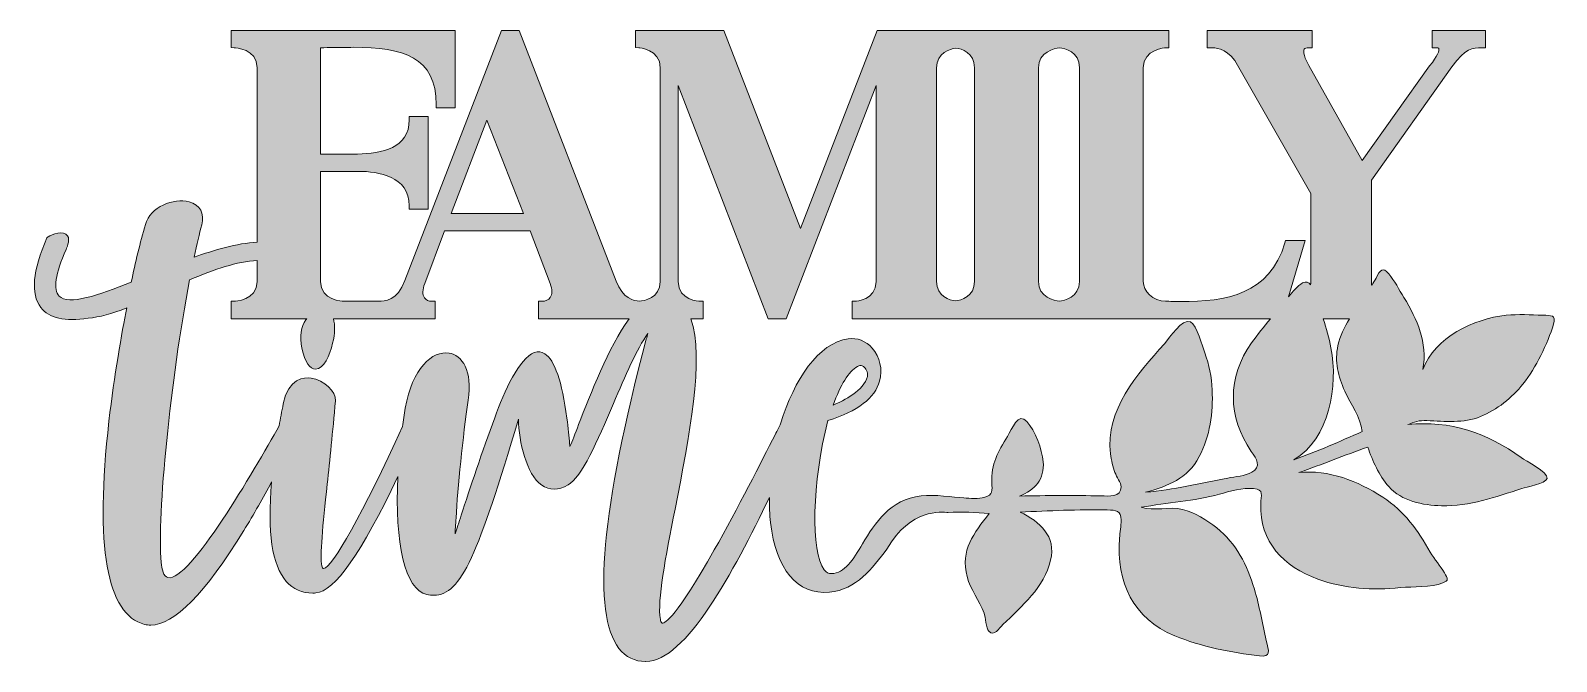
# Model space of a CAD drawing. Header units: inches. Extents: x 2.07 to 10.06, y -7.72 to -4.42.
import ezdxf

# ---------------------------------------------------------------- set-up
doc = ezdxf.new("R2010")
doc.units = ezdxf.units.IN
doc.header["$MEASUREMENT"] = 0
doc.layers.add('Layer 1', color=7, linetype='Continuous')

msp = doc.modelspace()

# ---------------------------------------------------------------- hatches: boundary and pattern name
at = {"layer": 'Layer 1'}
h = msp.add_hatch(color=7, dxfattribs=at)
h.dxf.hatch_style = 2
edge = h.paths.add_edge_path()
edge.add_spline(control_points=[(9.3785, -6.4636), (9.4727, -6.4683), (9.5694, -6.4785), (9.6592, -6.4424), (9.7437, -6.4084), (9.8246, -6.3437), (9.881, -6.2727), (9.9488, -6.1874), (10.0091, -6.0623), (10.0412, -5.9587), (10.0561, -5.9103), (10.0273, -5.9137), (9.9844, -5.9123), (9.9213, -5.9102), (9.8559, -5.9059), (9.793, -5.9126), (9.621, -5.9311), (9.4213, -6.027), (9.3576, -6.1965), (9.3819, -6.0531), (9.3295, -5.9376), (9.2577, -5.8187), (9.2332, -5.7781), (9.2092, -5.7322), (9.1789, -5.6955), (9.1467, -5.6567), (9.1351, -5.6736), (9.1124, -5.7174), (9.1055, -5.7307), (9.0979, -5.7437), (9.09, -5.7566), (9.0889, -5.7502), (9.0881, -5.7434), (9.0881, -5.7358), (9.0881, -5.7358), (9.0881, -5.2059), (9.0881, -5.2059), (9.0881, -5.2059), (9.509, -4.6127), (9.509, -4.6127), (9.5811, -4.5119), (9.6155, -4.5119), (9.6676, -4.5119), (9.6676, -4.5119), (9.6847, -4.5119), (9.6847, -4.5119), (9.6847, -4.5119), (9.6847, -4.4218), (9.6847, -4.4218), (9.6847, -4.4218), (9.4061, -4.4218), (9.4061, -4.4218), (9.4061, -4.4218), (9.4061, -4.5119), (9.4061, -4.5119), (9.4061, -4.5119), (9.4232, -4.5119), (9.4232, -4.5119), (9.4338, -4.5119), (9.4396, -4.5142), (9.4406, -4.5164), (9.4444, -4.5243), (9.4349, -4.5549), (9.3925, -4.6074), (9.3925, -4.6074), (9.0392, -5.1022), (9.0392, -5.1022), (9.0392, -5.1022), (8.7602, -4.6052), (8.7602, -4.6052), (8.7277, -4.5437), (8.7339, -4.5243), (8.7366, -4.5198), (8.7398, -4.5146), (8.7483, -4.5119), (8.7619, -4.5119), (8.7619, -4.5119), (8.779, -4.5119), (8.779, -4.5119), (8.779, -4.5119), (8.779, -4.4218), (8.779, -4.4218), (8.779, -4.4218), (8.2297, -4.4218), (8.2297, -4.4218), (8.2297, -4.4218), (8.2297, -4.5119), (8.2297, -4.5119), (8.2297, -4.5119), (8.2467, -4.5119), (8.2467, -4.5119), (8.2679, -4.5119), (8.3239, -4.5119), (8.3738, -4.5789), (8.3738, -4.5789), (8.7712, -5.2755), (8.7712, -5.2755), (8.7712, -5.2755), (8.7712, -5.7358), (8.7712, -5.7358), (8.7712, -5.7419), (8.7707, -5.7476), (8.7699, -5.753), (8.7601, -5.7392), (8.7471, -5.7327), (8.7284, -5.7431), (8.7026, -5.7575), (8.6778, -5.7871), (8.6551, -5.8164), (8.6551, -5.8164), (8.7416, -5.5216), (8.7416, -5.5216), (8.7416, -5.5216), (8.6388, -5.5216), (8.6388, -5.5216), (8.6388, -5.5216), (8.6353, -5.534), (8.6353, -5.534), (8.5573, -5.804), (8.3276, -5.8412), (8.091, -5.8412), (8.078, -5.8412), (8.0253, -5.8391), (8.0119, -5.8391), (7.9449, -5.8391), (7.8948, -5.7846), (7.8948, -5.7358), (7.8948, -5.7358), (7.8948, -4.6173), (7.8948, -4.6173), (7.8948, -4.5196), (8.0111, -4.512), (8.0119, -4.5119), (8.0119, -4.5119), (8.029, -4.5119), (8.029, -4.5119), (8.029, -4.5119), (8.029, -4.4218), (8.029, -4.4218), (8.029, -4.4218), (6.5027, -4.4218), (6.5027, -4.4218), (6.5027, -4.4218), (6.1022, -5.4581), (6.1022, -5.4581), (6.1022, -5.4581), (5.7018, -4.4218), (5.7018, -4.4218), (5.7018, -4.4218), (5.2394, -4.4218), (5.2394, -4.4218), (5.2394, -4.4218), (5.2394, -4.4949), (5.2394, -4.4949), (5.2394, -4.4949), (5.2397, -4.5112), (5.2397, -4.5112), (5.2397, -4.5112), (5.256, -4.5119), (5.256, -4.5119), (5.2572, -4.512), (5.3687, -4.5196), (5.3687, -4.6173), (5.3687, -4.6173), (5.3687, -5.7358), (5.3687, -5.7358), (5.3687, -5.8237), (5.2804, -5.8369), (5.2605, -5.8388), (5.2265, -5.837), (5.1736, -5.8244), (5.1381, -5.7338), (5.1381, -5.7338), (4.6308, -4.4218), (4.6308, -4.4218), (4.6308, -4.4218), (4.5378, -4.4218), (4.5378, -4.4218), (4.5378, -4.4218), (4.0327, -5.7301), (4.0327, -5.7301), (3.9937, -5.8391), (3.924, -5.8391), (3.8978, -5.8391), (3.8978, -5.8391), (3.7109, -5.8391), (3.7109, -5.8391), (3.7097, -5.8391), (3.5914, -5.8363), (3.5914, -5.7358), (3.5914, -5.7358), (3.5914, -5.1594), (3.5914, -5.1594), (3.5914, -5.1594), (3.7924, -5.1594), (3.7924, -5.1594), (3.8907, -5.1594), (4.0557, -5.1828), (4.0557, -5.3395), (4.0557, -5.3395), (4.0557, -5.3565), (4.0557, -5.3565), (4.0557, -5.3565), (4.1545, -5.3565), (4.1545, -5.3565), (4.1545, -5.3565), (4.1545, -4.8721), (4.1545, -4.8721), (4.1545, -4.8721), (4.0557, -4.8721), (4.0557, -4.8721), (4.0557, -4.8721), (4.0557, -4.8892), (4.0557, -4.8892), (4.0557, -5.0397), (3.9108, -5.0645), (3.7852, -5.0692), (3.7852, -5.0692), (3.5914, -5.0692), (3.5914, -5.0692), (3.5914, -5.0692), (3.5914, -4.5119), (3.5914, -4.5119), (3.6141, -4.5118), (3.6377, -4.5114), (3.662, -4.511), (3.6948, -4.5104), (3.7289, -4.5099), (3.7637, -4.5099), (4.0238, -4.5099), (4.197, -4.561), (4.197, -4.8103), (4.197, -4.8103), (4.197, -4.8274), (4.197, -4.8274), (4.197, -4.8274), (4.2959, -4.8274), (4.2959, -4.8274), (4.2959, -4.8274), (4.2959, -4.4218), (4.2959, -4.4218), (4.2959, -4.4218), (3.1236, -4.4218), (3.1236, -4.4218), (3.1236, -4.4218), (3.1236, -4.5114), (3.1236, -4.5114), (3.1236, -4.5114), (3.1402, -4.5119), (3.1402, -4.5119), (3.1451, -4.5121), (3.2602, -4.5167), (3.2602, -4.6173), (3.2602, -4.6173), (3.2602, -5.5294), (3.2602, -5.5294), (3.153, -5.5361), (3.0345, -5.5714), (2.9299, -5.6083), (2.9445, -5.5401), (2.9579, -5.4847), (2.971, -5.439), (2.9863, -5.3792), (2.9613, -5.3344), (2.9042, -5.319), (2.8221, -5.2969), (2.7019, -5.3449), (2.6758, -5.4376), (2.6482, -5.5323), (2.6227, -5.6366), (2.6019, -5.7395), (2.4308, -5.807), (2.2738, -5.8626), (2.2246, -5.8117), (2.1926, -5.7786), (2.2048, -5.6964), (2.2608, -5.5675), (2.2674, -5.5524), (2.2874, -5.5067), (2.26, -5.4879), (2.2304, -5.4678), (2.1671, -5.5001), (2.1628, -5.5044), (2.1619, -5.5053), (2.1612, -5.5063), (2.1608, -5.5074), (2.0856, -5.6789), (2.0748, -5.8014), (2.1286, -5.8715), (2.1718, -5.9277), (2.2553, -5.9467), (2.3761, -5.9281), (2.436, -5.9218), (2.499, -5.9051), (2.5785, -5.8743), (2.5521, -6.0026), (2.5131, -6.2271), (2.485, -6.4664), (2.4103, -7.1227), (2.4731, -7.4807), (2.6715, -7.5303), (2.6817, -7.533), (2.6923, -7.5343), (2.7033, -7.5343), (2.8248, -7.5343), (2.9882, -7.3683), (3.1898, -7.0399), (3.2429, -6.9534), (3.2923, -6.8657), (3.336, -6.7842), (3.3125, -7.0488), (3.338, -7.2208), (3.4127, -7.3059), (3.4481, -7.3463), (3.4949, -7.3667), (3.5522, -7.3667), (3.5572, -7.3667), (3.5623, -7.3665), (3.5675, -7.3662), (3.6646, -7.3581), (3.8057, -7.1579), (3.9963, -6.7566), (3.9791, -7.1041), (4.0341, -7.3509), (4.1472, -7.3735), (4.1602, -7.3764), (4.1727, -7.3779), (4.1848, -7.3779), (4.3293, -7.3779), (4.4156, -7.1601), (4.627, -6.4558), (4.6296, -6.5771), (4.6677, -6.7436), (4.7484, -6.8014), (4.7889, -6.8303), (4.8353, -6.8302), (4.8862, -6.8009), (4.9585, -6.7596), (5.0388, -6.5724), (5.1238, -6.3741), (5.1846, -6.2323), (5.2472, -6.0864), (5.3032, -6.0087), (5.301, -6.0174), (5.2984, -6.0271), (5.2956, -6.0374), (5.0594, -6.9278), (5.0114, -7.4724), (5.1527, -7.6562), (5.1878, -7.7017), (5.2347, -7.7248), (5.2922, -7.7248), (5.2927, -7.7248), (5.2933, -7.7248), (5.2939, -7.7248), (5.501, -7.7248), (5.7536, -7.2532), (5.9392, -6.8664), (5.9388, -6.911), (5.9408, -6.9548), (5.9455, -6.9969), (5.973, -7.243), (6.0852, -7.3763), (6.2531, -7.3625), (6.3942, -7.3492), (6.479, -7.2362), (6.5537, -7.1365), (6.6806, -6.9167), (6.8391, -6.9454), (6.875, -6.9444), (6.944, -6.9427), (7.0205, -6.9428), (7.0893, -6.9498), (7.01, -7.0525), (6.9364, -7.1421), (6.9734, -7.2801), (6.9921, -7.3497), (7.0362, -7.4052), (7.0621, -7.4712), (7.0701, -7.4916), (7.0727, -7.5503), (7.0878, -7.5667), (7.1141, -7.595), (7.1405, -7.5512), (7.1606, -7.5318), (7.26, -7.4357), (7.3768, -7.3358), (7.4101, -7.195), (7.4401, -7.0684), (7.3544, -6.994), (7.2504, -6.9423), (7.4019, -6.9367), (7.555, -6.9278), (7.7066, -6.9316), (7.7549, -6.9328), (7.7772, -6.9337), (7.7789, -6.9848), (7.7799, -7.016), (7.7728, -7.0484), (7.7704, -7.0795), (7.7529, -7.3086), (7.8406, -7.5005), (8.0604, -7.5907), (8.196, -7.6463), (8.3571, -7.6787), (8.5023, -7.6957), (8.5659, -7.7031), (8.5506, -7.6697), (8.5383, -7.6148), (8.5182, -7.525), (8.5022, -7.4337), (8.476, -7.3454), (8.4388, -7.2199), (8.3829, -7.108), (8.2789, -7.025), (8.2275, -6.984), (8.1649, -6.9444), (8.1003, -6.9283), (8.0295, -6.9107), (7.953, -6.9402), (7.8837, -6.9174), (8.0194, -6.8938), (8.1609, -6.8856), (8.2938, -6.8486), (8.3447, -6.8345), (8.4181, -6.8145), (8.4722, -6.8194), (8.5281, -6.8245), (8.511, -6.8548), (8.5095, -6.8999), (8.5026, -7.0983), (8.6286, -7.2284), (8.808, -7.2935), (8.9485, -7.3444), (9.0929, -7.3536), (9.2399, -7.3382), (9.306, -7.3313), (9.3999, -7.3377), (9.4618, -7.3132), (9.4951, -7.3001), (9.4881, -7.2922), (9.47, -7.2613), (9.4479, -7.2238), (9.4179, -7.1911), (9.3962, -7.1532), (9.3289, -7.0358), (9.2631, -6.9397), (9.1472, -6.8645), (9.0166, -6.7799), (8.8657, -6.7192), (8.7085, -6.7359), (8.8296, -6.6936), (8.9483, -6.6448), (9.0693, -6.6024), (9.0938, -6.6753), (9.1274, -6.7504), (9.1786, -6.8085), (9.2467, -6.8859), (9.356, -6.9068), (9.455, -6.9097), (9.6021, -6.914), (9.7373, -6.8634), (9.8752, -6.8191), (9.8948, -6.8129), (10.0027, -6.7942), (10.007, -6.7663), (10.0118, -6.7343), (9.8941, -6.6732), (9.8721, -6.6573), (9.6959, -6.5292), (9.4993, -6.4601), (9.2787, -6.485), (9.309, -6.471), (9.3399, -6.4617), (9.3785, -6.4636)], knot_values=[0, 0, 0, 0, 1, 1, 1, 2, 2, 2, 3, 3, 3, 4, 4, 4, 5, 5, 5, 6, 6, 6, 7, 7, 7, 8, 8, 8, 9, 9, 9, 10, 10, 10, 11, 11, 11, 12, 12, 12, 13, 13, 13, 14, 14, 14, 15, 15, 15, 16, 16, 16, 17, 17, 17, 18, 18, 18, 19, 19, 19, 20, 20, 20, 21, 21, 21, 22, 22, 22, 23, 23, 23, 24, 24, 24, 25, 25, 25, 26, 26, 26, 27, 27, 27, 28, 28, 28, 29, 29, 29, 30, 30, 30, 31, 31, 31, 32, 32, 32, 33, 33, 33, 34, 34, 34, 35, 35, 35, 36, 36, 36, 37, 37, 37, 38, 38, 38, 39, 39, 39, 40, 40, 40, 41, 41, 41, 42, 42, 42, 43, 43, 43, 44, 44, 44, 45, 45, 45, 46, 46, 46, 47, 47, 47, 48, 48, 48, 49, 49, 49, 50, 50, 50, 51, 51, 51, 52, 52, 52, 53, 53, 53, 54, 54, 54, 55, 55, 55, 56, 56, 56, 57, 57, 57, 58, 58, 58, 59, 59, 59, 60, 60, 60, 61, 61, 61, 62, 62, 62, 63, 63, 63, 64, 64, 64, 65, 65, 65, 66, 66, 66, 67, 67, 67, 68, 68, 68, 69, 69, 69, 70, 70, 70, 71, 71, 71, 72, 72, 72, 73, 73, 73, 74, 74, 74, 75, 75, 75, 76, 76, 76, 77, 77, 77, 78, 78, 78, 79, 79, 79, 80, 80, 80, 81, 81, 81, 82, 82, 82, 83, 83, 83, 84, 84, 84, 85, 85, 85, 86, 86, 86, 87, 87, 87, 88, 88, 88, 89, 89, 89, 90, 90, 90, 91, 91, 91, 92, 92, 92, 93, 93, 93, 94, 94, 94, 95, 95, 95, 96, 96, 96, 97, 97, 97, 98, 98, 98, 99, 99, 99, 100, 100, 100, 101, 101, 101, 102, 102, 102, 103, 103, 103, 104, 104, 104, 105, 105, 105, 106, 106, 106, 107, 107, 107, 108, 108, 108, 109, 109, 109, 110, 110, 110, 111, 111, 111, 112, 112, 112, 113, 113, 113, 114, 114, 114, 115, 115, 115, 116, 116, 116, 117, 117, 117, 118, 118, 118, 119, 119, 119, 120, 120, 120, 121, 121, 121, 122, 122, 122, 123, 123, 123, 124, 124, 124, 125, 125, 125, 126, 126, 126, 127, 127, 127, 128, 128, 128, 129, 129, 129, 130, 130, 130, 131, 131, 131, 132, 132, 132, 133, 133, 133, 134, 134, 134, 135, 135, 135, 136, 136, 136, 137, 137, 137, 138, 138, 138, 139, 139, 139, 140, 140, 140, 141, 141, 141, 142, 142, 142, 143, 143, 143, 144, 144, 144, 145, 145, 145, 146, 146, 146, 147, 147, 147, 148, 148, 148, 149, 149, 149, 150, 150, 150, 151, 151, 151, 152, 152, 152, 153, 153, 153, 154, 154, 154, 155, 155, 155, 156, 156, 156, 157, 157, 157, 158, 158, 158, 158], degree=3, periodic=1)
edge = h.paths.add_edge_path()
edge.add_spline(control_points=[(7.3461, -4.6173), (7.3461, -4.5331), (7.4324, -4.5158), (7.4567, -4.5127), (7.4829, -4.5156), (7.5611, -4.5317), (7.5611, -4.6173), (7.5611, -4.6173), (7.5611, -5.7358), (7.5611, -5.7358), (7.5611, -5.8195), (7.4811, -5.8355), (7.4563, -5.8384), (7.4311, -5.8354), (7.3461, -5.8189), (7.3461, -5.7358), (7.3461, -5.7358), (7.3461, -4.6173), (7.3461, -4.6173)], knot_values=[0, 0, 0, 0, 1, 1, 1, 2, 2, 2, 3, 3, 3, 4, 4, 4, 5, 5, 5, 6, 6, 6, 6], degree=3, periodic=1)
edge = h.paths.add_edge_path()
edge.add_spline(control_points=[(6.8142, -4.6173), (6.8142, -4.5378), (6.8845, -4.5182), (6.9138, -4.5134), (6.9442, -4.5181), (7.0125, -4.5373), (7.0125, -4.6173), (7.0125, -4.6173), (7.0125, -5.7358), (7.0125, -5.7358), (7.0125, -5.8144), (6.9418, -5.8333), (6.9126, -5.8377), (6.8827, -5.8334), (6.8142, -5.8148), (6.8142, -5.7358), (6.8142, -5.7358), (6.8142, -4.6173), (6.8142, -4.6173)], knot_values=[0, 0, 0, 0, 1, 1, 1, 2, 2, 2, 3, 3, 3, 4, 4, 4, 5, 5, 5, 6, 6, 6, 6], degree=3, periodic=1)
h.paths.add_polyline_path([(4.4612, -4.8908), (4.6539, -5.3805), (4.2748, -5.3805)])
edge = h.paths.add_edge_path()
edge.add_spline(control_points=[(4.9415, -6.485), (4.9239, -6.5306), (4.907, -6.5744), (4.8958, -6.5994), (4.8954, -6.595), (4.895, -6.5903), (4.8946, -6.5854), (4.8915, -6.5499), (4.8874, -6.5014), (4.8799, -6.4513), (4.8548, -6.2595), (4.816, -6.1459), (4.7646, -6.1136), (4.7476, -6.103), (4.7293, -6.1008), (4.7099, -6.1073), (4.6309, -6.1369), (4.5535, -6.3096), (4.5025, -6.4492), (4.438, -6.6218), (4.3716, -6.8243), (4.3277, -6.9583), (4.3152, -6.9965), (4.3037, -7.0317), (4.2954, -7.0561), (4.2957, -7.0387), (4.2972, -7.0122), (4.301, -6.9722), (4.308, -6.8201), (4.3365, -6.5441), (4.3644, -6.3569), (4.3881, -6.2015), (4.331, -6.121), (4.2639, -6.1102), (4.177, -6.0962), (4.0704, -6.1907), (4.0351, -6.3987), (4.0298, -6.4314), (4.025, -6.4636), (4.0208, -6.4954), (3.8148, -6.9445), (3.6517, -7.2383), (3.6071, -7.2383), (3.6068, -7.2383), (3.6064, -7.2383), (3.6061, -7.2382), (3.6033, -7.2379), (3.6004, -7.2324), (3.5985, -7.2235), (3.5869, -7.1744), (3.6035, -7.016), (3.6266, -6.7968), (3.64, -6.6695), (3.6552, -6.5253), (3.6697, -6.3601), (3.6744, -6.3114), (3.61, -6.2516), (3.5422, -6.2418), (3.5073, -6.2366), (3.4233, -6.2396), (3.3965, -6.376), (3.3888, -6.4159), (3.3818, -6.4544), (3.3754, -6.4917), (3.2443, -6.7226), (2.9063, -7.3105), (2.7934, -7.2855), (2.7694, -7.2802), (2.7611, -7.2395), (2.7583, -7.2062), (2.7364, -6.9541), (2.807, -6.2505), (2.9067, -5.7274), (3.0384, -5.6708), (3.1548, -5.6313), (3.2602, -5.6254), (3.2602, -5.6254), (3.2602, -5.7358), (3.2602, -5.7358), (3.2602, -5.8362), (3.1419, -5.8391), (3.1407, -5.8391), (3.1407, -5.8391), (3.1236, -5.8391), (3.1236, -5.8391), (3.1236, -5.8391), (3.1236, -5.9314), (3.1236, -5.9314), (3.1236, -5.9314), (3.5203, -5.9314), (3.5203, -5.9314), (3.5187, -5.9333), (3.517, -5.9351), (3.5156, -5.9371), (3.4899, -5.9719), (3.4824, -6.0215), (3.4936, -6.0845), (3.4936, -6.0847), (3.4936, -6.0849), (3.4937, -6.0851), (3.5117, -6.1588), (3.5353, -6.1947), (3.5656, -6.1947), (3.5656, -6.1947), (3.5657, -6.1947), (3.5658, -6.1947), (3.608, -6.1944), (3.64, -6.1214), (3.6545, -6.0591), (3.6678, -6.0081), (3.669, -5.9623), (3.6587, -5.9314), (3.6587, -5.9314), (4.1905, -5.9314), (4.1905, -5.9314), (4.1905, -5.9314), (4.1905, -5.8391), (4.1905, -5.8391), (4.1905, -5.8391), (4.1734, -5.8391), (4.1734, -5.8391), (4.1567, -5.8391), (4.1432, -5.8328), (4.1354, -5.8214), (4.1239, -5.8047), (4.1243, -5.778), (4.1367, -5.746), (4.1367, -5.746), (4.2403, -5.4707), (4.2403, -5.4707), (4.2403, -5.4707), (4.6887, -5.4707), (4.6887, -5.4707), (4.6887, -5.4707), (4.7923, -5.7458), (4.7923, -5.7458), (4.804, -5.7779), (4.8042, -5.8035), (4.7927, -5.8198), (4.784, -5.8323), (4.7683, -5.8391), (4.7484, -5.8391), (4.7484, -5.8391), (4.7314, -5.8391), (4.7314, -5.8391), (4.7314, -5.8391), (4.7314, -5.9314), (4.7314, -5.9314), (4.7314, -5.9314), (5.2055, -5.9314), (5.2055, -5.9314), (5.0986, -6.0785), (5.0023, -6.3276), (4.9415, -6.485)], knot_values=[0, 0, 0, 0, 1, 1, 1, 2, 2, 2, 3, 3, 3, 4, 4, 4, 5, 5, 5, 6, 6, 6, 7, 7, 7, 8, 8, 8, 9, 9, 9, 10, 10, 10, 11, 11, 11, 12, 12, 12, 13, 13, 13, 14, 14, 14, 15, 15, 15, 16, 16, 16, 17, 17, 17, 18, 18, 18, 19, 19, 19, 20, 20, 20, 21, 21, 21, 22, 22, 22, 23, 23, 23, 24, 24, 24, 25, 25, 25, 26, 26, 26, 27, 27, 27, 28, 28, 28, 29, 29, 29, 30, 30, 30, 31, 31, 31, 32, 32, 32, 33, 33, 33, 34, 34, 34, 35, 35, 35, 36, 36, 36, 37, 37, 37, 38, 38, 38, 39, 39, 39, 40, 40, 40, 41, 41, 41, 42, 42, 42, 43, 43, 43, 44, 44, 44, 45, 45, 45, 46, 46, 46, 47, 47, 47, 48, 48, 48, 49, 49, 49, 50, 50, 50, 51, 51, 51, 51], degree=3, periodic=1)
edge = h.paths.add_edge_path()
edge.add_spline(control_points=[(8.4612, -6.0567), (8.3339, -6.2368), (8.3352, -6.4456), (8.4599, -6.6252), (8.488, -6.6657), (8.5138, -6.7045), (8.4624, -6.7342), (8.4264, -6.755), (8.3765, -6.757), (8.3365, -6.7648), (8.1936, -6.7925), (8.0525, -6.8249), (7.9072, -6.8391), (8.0281, -6.8038), (8.1235, -6.7702), (8.1876, -6.6525), (8.2446, -6.5479), (8.2597, -6.4206), (8.2555, -6.303), (8.2531, -6.2362), (8.2389, -6.171), (8.2165, -6.1082), (8.2048, -6.0756), (8.1746, -5.9634), (8.1413, -5.9476), (8.0982, -5.9271), (8.0339, -6.0302), (8.0055, -6.0618), (7.8627, -6.2206), (7.6953, -6.4078), (7.7237, -6.6379), (7.7278, -6.6711), (7.7352, -6.7049), (7.747, -6.7362), (7.7553, -6.7582), (7.779, -6.7876), (7.7792, -6.8111), (7.7796, -6.8651), (7.7135, -6.8587), (7.6738, -6.8579), (7.5319, -6.8549), (7.3901, -6.8556), (7.2482, -6.8589), (7.3284, -6.8275), (7.3797, -6.7708), (7.3713, -6.6789), (7.3653, -6.6142), (7.33, -6.5171), (7.2858, -6.4683), (7.2402, -6.4179), (7.2093, -6.5068), (7.1845, -6.5465), (7.135, -6.6259), (7.0974, -6.6933), (7.1027, -6.7882), (7.1052, -6.8313), (7.1092, -6.8514), (7.0659, -6.8652), (7.0328, -6.8758), (6.99, -6.87), (6.9555, -6.8686), (6.8997, -6.8663), (6.8057, -6.8486), (6.7331, -6.8575), (6.5682, -6.8777), (6.4928, -6.9992), (6.4266, -7.109), (6.3768, -7.1917), (6.3338, -7.263), (6.2631, -7.2646), (6.2489, -7.2651), (6.2371, -7.2585), (6.2261, -7.2447), (6.1539, -7.1541), (6.1632, -6.783), (6.2453, -6.464), (6.4017, -6.4147), (6.4927, -6.3451), (6.5156, -6.2572), (6.5323, -6.1966), (6.5176, -6.1304), (6.4771, -6.0844), (6.4441, -6.0468), (6.3983, -6.0291), (6.3517, -6.0358), (6.1955, -6.0579), (6.0684, -6.2483), (5.9983, -6.4809), (5.9907, -6.4957), (5.981, -6.5147), (5.9689, -6.5385), (5.9004, -6.6735), (5.7727, -6.9249), (5.6512, -7.1402), (5.4519, -7.4936), (5.3946, -7.526), (5.379, -7.5239), (5.3728, -7.5229), (5.37, -7.5099), (5.3691, -7.5042), (5.3519, -7.4044), (5.3954, -7.183), (5.4459, -6.9266), (5.5197, -6.5515), (5.6021, -6.1324), (5.5279, -5.9314), (5.5279, -5.9314), (5.5922, -5.9314), (5.5922, -5.9314), (5.5922, -5.9314), (5.5922, -5.8391), (5.5922, -5.8391), (5.5922, -5.8391), (5.5751, -5.8391), (5.5751, -5.8391), (5.574, -5.8391), (5.4628, -5.8362), (5.4628, -5.7358), (5.4628, -5.7358), (5.4628, -4.7093), (5.4628, -4.7093), (5.4628, -4.7093), (5.9324, -5.9314), (5.9324, -5.9314), (5.9324, -5.9314), (6.0277, -5.9314), (6.0277, -5.9314), (6.0277, -5.9314), (6.4973, -4.7093), (6.4973, -4.7093), (6.4973, -4.7093), (6.4973, -5.7358), (6.4973, -5.7358), (6.4973, -5.8344), (6.3906, -5.8391), (6.3898, -5.8391), (6.3898, -5.8391), (6.3727, -5.8391), (6.3727, -5.8391), (6.3727, -5.8391), (6.3727, -5.9314), (6.3727, -5.9314), (6.3727, -5.9314), (8.5596, -5.9314), (8.5596, -5.9314), (8.5252, -5.9719), (8.4918, -6.0133), (8.4612, -6.0567)], knot_values=[0, 0, 0, 0, 1, 1, 1, 2, 2, 2, 3, 3, 3, 4, 4, 4, 5, 5, 5, 6, 6, 6, 7, 7, 7, 8, 8, 8, 9, 9, 9, 10, 10, 10, 11, 11, 11, 12, 12, 12, 13, 13, 13, 14, 14, 14, 15, 15, 15, 16, 16, 16, 17, 17, 17, 18, 18, 18, 19, 19, 19, 20, 20, 20, 21, 21, 21, 22, 22, 22, 23, 23, 23, 24, 24, 24, 25, 25, 25, 26, 26, 26, 27, 27, 27, 28, 28, 28, 29, 29, 29, 30, 30, 30, 31, 31, 31, 32, 32, 32, 33, 33, 33, 34, 34, 34, 35, 35, 35, 36, 36, 36, 37, 37, 37, 38, 38, 38, 39, 39, 39, 40, 40, 40, 41, 41, 41, 42, 42, 42, 43, 43, 43, 44, 44, 44, 45, 45, 45, 46, 46, 46, 47, 47, 47, 48, 48, 48, 49, 49, 49, 49], degree=3, periodic=1)
edge = h.paths.add_edge_path()
edge.add_spline(control_points=[(6.2724, -6.383), (6.3118, -6.2745), (6.3534, -6.2082), (6.3995, -6.1805), (6.4051, -6.1768), (6.4105, -6.1755), (6.4152, -6.1755), (6.4219, -6.1755), (6.4275, -6.1782), (6.431, -6.1804), (6.4442, -6.1888), (6.4557, -6.2088), (6.4519, -6.2337), (6.4349, -6.3051), (6.3272, -6.3596), (6.2724, -6.383)], knot_values=[0, 0, 0, 0, 1, 1, 1, 2, 2, 2, 3, 3, 3, 4, 4, 4, 5, 5, 5, 5], degree=3, periodic=1)
edge = h.paths.add_edge_path()
edge.add_spline(control_points=[(8.6826, -6.6685), (8.869, -6.5598), (8.9152, -6.2802), (8.8766, -6.0825), (8.8667, -6.0315), (8.8525, -5.981), (8.8361, -5.9314), (8.8361, -5.9314), (8.973, -5.9314), (8.973, -5.9314), (8.9463, -5.9751), (8.924, -6.0208), (8.9129, -6.0709), (8.8948, -6.1529), (8.915, -6.2342), (8.9486, -6.3094), (8.9805, -6.3806), (9.0309, -6.4415), (9.0402, -6.5211), (8.9221, -6.5728), (8.8046, -6.6262), (8.6826, -6.6685)], knot_values=[0, 0, 0, 0, 1, 1, 1, 2, 2, 2, 3, 3, 3, 4, 4, 4, 5, 5, 5, 6, 6, 6, 7, 7, 7, 7], degree=3, periodic=1)

# ---------------------------------------------------------------- linework, layer by layer
at = {"layer": 'Layer 1', "lineweight": 0}
msp.add_lwpolyline([(4.4612, -4.8908), (4.6539, -5.3805), (4.2748, -5.3805), (4.4612, -4.8908)], dxfattribs=at)
for points, knots in [([(9.3785, -6.4636), (9.4727, -6.4683), (9.5694, -6.4785), (9.6592, -6.4424), (9.7437, -6.4084), (9.8246, -6.3437), (9.881, -6.2727), (9.9488, -6.1874), (10.0091, -6.0623), (10.0412, -5.9587), (10.0561, -5.9103), (10.0273, -5.9137), (9.9844, -5.9123), (9.9213, -5.9102), (9.8559, -5.9059), (9.793, -5.9126), (9.621, -5.9311), (9.4213, -6.027), (9.3576, -6.1965), (9.3819, -6.0531), (9.3295, -5.9376), (9.2577, -5.8187), (9.2332, -5.7781), (9.2092, -5.7322), (9.1789, -5.6955), (9.1467, -5.6567), (9.1351, -5.6736), (9.1124, -5.7174), (9.1055, -5.7307), (9.0979, -5.7437), (9.09, -5.7566), (9.0889, -5.7502), (9.0881, -5.7434), (9.0881, -5.7358), (9.0881, -5.7358), (9.0881, -5.2059), (9.0881, -5.2059), (9.0881, -5.2059), (9.509, -4.6127), (9.509, -4.6127), (9.5811, -4.5119), (9.6155, -4.5119), (9.6676, -4.5119), (9.6676, -4.5119), (9.6847, -4.5119), (9.6847, -4.5119), (9.6847, -4.5119), (9.6847, -4.4218), (9.6847, -4.4218), (9.6847, -4.4218), (9.4061, -4.4218), (9.4061, -4.4218), (9.4061, -4.4218), (9.4061, -4.5119), (9.4061, -4.5119), (9.4061, -4.5119), (9.4232, -4.5119), (9.4232, -4.5119), (9.4338, -4.5119), (9.4396, -4.5142), (9.4406, -4.5164), (9.4444, -4.5243), (9.4349, -4.5549), (9.3925, -4.6074), (9.3925, -4.6074), (9.0392, -5.1022), (9.0392, -5.1022), (9.0392, -5.1022), (8.7602, -4.6052), (8.7602, -4.6052), (8.7277, -4.5437), (8.7339, -4.5243), (8.7366, -4.5198), (8.7398, -4.5146), (8.7483, -4.5119), (8.7619, -4.5119), (8.7619, -4.5119), (8.779, -4.5119), (8.779, -4.5119), (8.779, -4.5119), (8.779, -4.4218), (8.779, -4.4218), (8.779, -4.4218), (8.2297, -4.4218), (8.2297, -4.4218), (8.2297, -4.4218), (8.2297, -4.5119), (8.2297, -4.5119), (8.2297, -4.5119), (8.2467, -4.5119), (8.2467, -4.5119), (8.2679, -4.5119), (8.3239, -4.5119), (8.3738, -4.5789), (8.3738, -4.5789), (8.7712, -5.2755), (8.7712, -5.2755), (8.7712, -5.2755), (8.7712, -5.7358), (8.7712, -5.7358), (8.7712, -5.7419), (8.7707, -5.7476), (8.7699, -5.753), (8.7601, -5.7392), (8.7471, -5.7327), (8.7284, -5.7431), (8.7026, -5.7575), (8.6778, -5.7871), (8.6551, -5.8164), (8.6551, -5.8164), (8.7416, -5.5216), (8.7416, -5.5216), (8.7416, -5.5216), (8.6388, -5.5216), (8.6388, -5.5216), (8.6388, -5.5216), (8.6353, -5.534), (8.6353, -5.534), (8.5573, -5.804), (8.3276, -5.8412), (8.091, -5.8412), (8.078, -5.8412), (8.0253, -5.8391), (8.0119, -5.8391), (7.9449, -5.8391), (7.8948, -5.7846), (7.8948, -5.7358), (7.8948, -5.7358), (7.8948, -4.6173), (7.8948, -4.6173), (7.8948, -4.5196), (8.0111, -4.512), (8.0119, -4.5119), (8.0119, -4.5119), (8.029, -4.5119), (8.029, -4.5119), (8.029, -4.5119), (8.029, -4.4218), (8.029, -4.4218), (8.029, -4.4218), (6.5027, -4.4218), (6.5027, -4.4218), (6.5027, -4.4218), (6.1022, -5.4581), (6.1022, -5.4581), (6.1022, -5.4581), (5.7018, -4.4218), (5.7018, -4.4218), (5.7018, -4.4218), (5.2394, -4.4218), (5.2394, -4.4218), (5.2394, -4.4218), (5.2394, -4.4949), (5.2394, -4.4949), (5.2394, -4.4949), (5.2397, -4.5112), (5.2397, -4.5112), (5.2397, -4.5112), (5.256, -4.5119), (5.256, -4.5119), (5.2572, -4.512), (5.3687, -4.5196), (5.3687, -4.6173), (5.3687, -4.6173), (5.3687, -5.7358), (5.3687, -5.7358), (5.3687, -5.8237), (5.2804, -5.8369), (5.2605, -5.8388), (5.2265, -5.837), (5.1736, -5.8244), (5.1381, -5.7338), (5.1381, -5.7338), (4.6308, -4.4218), (4.6308, -4.4218), (4.6308, -4.4218), (4.5378, -4.4218), (4.5378, -4.4218), (4.5378, -4.4218), (4.0327, -5.7301), (4.0327, -5.7301), (3.9937, -5.8391), (3.924, -5.8391), (3.8978, -5.8391), (3.8978, -5.8391), (3.7109, -5.8391), (3.7109, -5.8391), (3.7097, -5.8391), (3.5914, -5.8363), (3.5914, -5.7358), (3.5914, -5.7358), (3.5914, -5.1594), (3.5914, -5.1594), (3.5914, -5.1594), (3.7924, -5.1594), (3.7924, -5.1594), (3.8907, -5.1594), (4.0557, -5.1828), (4.0557, -5.3395), (4.0557, -5.3395), (4.0557, -5.3565), (4.0557, -5.3565), (4.0557, -5.3565), (4.1545, -5.3565), (4.1545, -5.3565), (4.1545, -5.3565), (4.1545, -4.8721), (4.1545, -4.8721), (4.1545, -4.8721), (4.0557, -4.8721), (4.0557, -4.8721), (4.0557, -4.8721), (4.0557, -4.8892), (4.0557, -4.8892), (4.0557, -5.0397), (3.9108, -5.0645), (3.7852, -5.0692), (3.7852, -5.0692), (3.5914, -5.0692), (3.5914, -5.0692), (3.5914, -5.0692), (3.5914, -4.5119), (3.5914, -4.5119), (3.6141, -4.5118), (3.6377, -4.5114), (3.662, -4.511), (3.6948, -4.5104), (3.7289, -4.5099), (3.7637, -4.5099), (4.0238, -4.5099), (4.197, -4.561), (4.197, -4.8103), (4.197, -4.8103), (4.197, -4.8274), (4.197, -4.8274), (4.197, -4.8274), (4.2959, -4.8274), (4.2959, -4.8274), (4.2959, -4.8274), (4.2959, -4.4218), (4.2959, -4.4218), (4.2959, -4.4218), (3.1236, -4.4218), (3.1236, -4.4218), (3.1236, -4.4218), (3.1236, -4.5114), (3.1236, -4.5114), (3.1236, -4.5114), (3.1402, -4.5119), (3.1402, -4.5119), (3.1451, -4.5121), (3.2602, -4.5167), (3.2602, -4.6173), (3.2602, -4.6173), (3.2602, -5.5294), (3.2602, -5.5294), (3.153, -5.5361), (3.0345, -5.5714), (2.9299, -5.6083), (2.9445, -5.5401), (2.9579, -5.4847), (2.971, -5.439), (2.9863, -5.3792), (2.9613, -5.3344), (2.9042, -5.319), (2.8221, -5.2969), (2.7019, -5.3449), (2.6758, -5.4376), (2.6482, -5.5323), (2.6227, -5.6366), (2.6019, -5.7395), (2.4308, -5.807), (2.2738, -5.8626), (2.2246, -5.8117), (2.1926, -5.7786), (2.2048, -5.6964), (2.2608, -5.5675), (2.2674, -5.5524), (2.2874, -5.5067), (2.26, -5.4879), (2.2304, -5.4678), (2.1671, -5.5001), (2.1628, -5.5044), (2.1619, -5.5053), (2.1612, -5.5063), (2.1608, -5.5074), (2.0856, -5.6789), (2.0748, -5.8014), (2.1286, -5.8715), (2.1718, -5.9277), (2.2553, -5.9467), (2.3761, -5.9281), (2.436, -5.9218), (2.499, -5.9051), (2.5785, -5.8743), (2.5521, -6.0026), (2.5131, -6.2271), (2.485, -6.4664), (2.4103, -7.1227), (2.4731, -7.4807), (2.6715, -7.5303), (2.6817, -7.533), (2.6923, -7.5343), (2.7033, -7.5343), (2.8248, -7.5343), (2.9882, -7.3683), (3.1898, -7.0399), (3.2429, -6.9534), (3.2923, -6.8657), (3.336, -6.7842), (3.3125, -7.0488), (3.338, -7.2208), (3.4127, -7.3059), (3.4481, -7.3463), (3.4949, -7.3667), (3.5522, -7.3667), (3.5572, -7.3667), (3.5623, -7.3665), (3.5675, -7.3662), (3.6646, -7.3581), (3.8057, -7.1579), (3.9963, -6.7566), (3.9791, -7.1041), (4.0341, -7.3509), (4.1472, -7.3735), (4.1602, -7.3764), (4.1727, -7.3779), (4.1848, -7.3779), (4.3293, -7.3779), (4.4156, -7.1601), (4.627, -6.4558), (4.6296, -6.5771), (4.6677, -6.7436), (4.7484, -6.8014), (4.7889, -6.8303), (4.8353, -6.8302), (4.8862, -6.8009), (4.9585, -6.7596), (5.0388, -6.5724), (5.1238, -6.3741), (5.1846, -6.2323), (5.2472, -6.0864), (5.3032, -6.0087), (5.301, -6.0174), (5.2984, -6.0271), (5.2956, -6.0374), (5.0594, -6.9278), (5.0114, -7.4724), (5.1527, -7.6562), (5.1878, -7.7017), (5.2347, -7.7248), (5.2922, -7.7248), (5.2927, -7.7248), (5.2933, -7.7248), (5.2939, -7.7248), (5.501, -7.7248), (5.7536, -7.2532), (5.9392, -6.8664), (5.9388, -6.911), (5.9408, -6.9548), (5.9455, -6.9969), (5.973, -7.243), (6.0852, -7.3763), (6.2531, -7.3625), (6.3942, -7.3492), (6.479, -7.2362), (6.5537, -7.1365), (6.6806, -6.9167), (6.8391, -6.9454), (6.875, -6.9444), (6.944, -6.9427), (7.0205, -6.9428), (7.0893, -6.9498), (7.01, -7.0525), (6.9364, -7.1421), (6.9734, -7.2801), (6.9921, -7.3497), (7.0362, -7.4052), (7.0621, -7.4712), (7.0701, -7.4916), (7.0727, -7.5503), (7.0878, -7.5667), (7.1141, -7.595), (7.1405, -7.5512), (7.1606, -7.5318), (7.26, -7.4357), (7.3768, -7.3358), (7.4101, -7.195), (7.4401, -7.0684), (7.3544, -6.994), (7.2504, -6.9423), (7.4019, -6.9367), (7.555, -6.9278), (7.7066, -6.9316), (7.7549, -6.9328), (7.7772, -6.9337), (7.7789, -6.9848), (7.7799, -7.016), (7.7728, -7.0484), (7.7704, -7.0795), (7.7529, -7.3086), (7.8406, -7.5005), (8.0604, -7.5907), (8.196, -7.6463), (8.3571, -7.6787), (8.5023, -7.6957), (8.5659, -7.7031), (8.5506, -7.6697), (8.5383, -7.6148), (8.5182, -7.525), (8.5022, -7.4337), (8.476, -7.3454), (8.4388, -7.2199), (8.3829, -7.108), (8.2789, -7.025), (8.2275, -6.984), (8.1649, -6.9444), (8.1003, -6.9283), (8.0295, -6.9107), (7.953, -6.9402), (7.8837, -6.9174), (8.0194, -6.8938), (8.1609, -6.8856), (8.2938, -6.8486), (8.3447, -6.8345), (8.4181, -6.8145), (8.4722, -6.8194), (8.5281, -6.8245), (8.511, -6.8548), (8.5095, -6.8999), (8.5026, -7.0983), (8.6286, -7.2284), (8.808, -7.2935), (8.9485, -7.3444), (9.0929, -7.3536), (9.2399, -7.3382), (9.306, -7.3313), (9.3999, -7.3377), (9.4618, -7.3132), (9.4951, -7.3001), (9.4881, -7.2922), (9.47, -7.2613), (9.4479, -7.2238), (9.4179, -7.1911), (9.3962, -7.1532), (9.3289, -7.0358), (9.2631, -6.9397), (9.1472, -6.8645), (9.0166, -6.7799), (8.8657, -6.7192), (8.7085, -6.7359), (8.8296, -6.6936), (8.9483, -6.6448), (9.0693, -6.6024), (9.0938, -6.6753), (9.1274, -6.7504), (9.1786, -6.8085), (9.2467, -6.8859), (9.356, -6.9068), (9.455, -6.9097), (9.6021, -6.914), (9.7373, -6.8634), (9.8752, -6.8191), (9.8948, -6.8129), (10.0027, -6.7942), (10.007, -6.7663), (10.0118, -6.7343), (9.8941, -6.6732), (9.8721, -6.6573), (9.6959, -6.5292), (9.4993, -6.4601), (9.2787, -6.485), (9.309, -6.471), (9.3399, -6.4617), (9.3785, -6.4636)], [0, 0, 0, 0, 1, 1, 1, 2, 2, 2, 3, 3, 3, 4, 4, 4, 5, 5, 5, 6, 6, 6, 7, 7, 7, 8, 8, 8, 9, 9, 9, 10, 10, 10, 11, 11, 11, 12, 12, 12, 13, 13, 13, 14, 14, 14, 15, 15, 15, 16, 16, 16, 17, 17, 17, 18, 18, 18, 19, 19, 19, 20, 20, 20, 21, 21, 21, 22, 22, 22, 23, 23, 23, 24, 24, 24, 25, 25, 25, 26, 26, 26, 27, 27, 27, 28, 28, 28, 29, 29, 29, 30, 30, 30, 31, 31, 31, 32, 32, 32, 33, 33, 33, 34, 34, 34, 35, 35, 35, 36, 36, 36, 37, 37, 37, 38, 38, 38, 39, 39, 39, 40, 40, 40, 41, 41, 41, 42, 42, 42, 43, 43, 43, 44, 44, 44, 45, 45, 45, 46, 46, 46, 47, 47, 47, 48, 48, 48, 49, 49, 49, 50, 50, 50, 51, 51, 51, 52, 52, 52, 53, 53, 53, 54, 54, 54, 55, 55, 55, 56, 56, 56, 57, 57, 57, 58, 58, 58, 59, 59, 59, 60, 60, 60, 61, 61, 61, 62, 62, 62, 63, 63, 63, 64, 64, 64, 65, 65, 65, 66, 66, 66, 67, 67, 67, 68, 68, 68, 69, 69, 69, 70, 70, 70, 71, 71, 71, 72, 72, 72, 73, 73, 73, 74, 74, 74, 75, 75, 75, 76, 76, 76, 77, 77, 77, 78, 78, 78, 79, 79, 79, 80, 80, 80, 81, 81, 81, 82, 82, 82, 83, 83, 83, 84, 84, 84, 85, 85, 85, 86, 86, 86, 87, 87, 87, 88, 88, 88, 89, 89, 89, 90, 90, 90, 91, 91, 91, 92, 92, 92, 93, 93, 93, 94, 94, 94, 95, 95, 95, 96, 96, 96, 97, 97, 97, 98, 98, 98, 99, 99, 99, 100, 100, 100, 101, 101, 101, 102, 102, 102, 103, 103, 103, 104, 104, 104, 105, 105, 105, 106, 106, 106, 107, 107, 107, 108, 108, 108, 109, 109, 109, 110, 110, 110, 111, 111, 111, 112, 112, 112, 113, 113, 113, 114, 114, 114, 115, 115, 115, 116, 116, 116, 117, 117, 117, 118, 118, 118, 119, 119, 119, 120, 120, 120, 121, 121, 121, 122, 122, 122, 123, 123, 123, 124, 124, 124, 125, 125, 125, 126, 126, 126, 127, 127, 127, 128, 128, 128, 129, 129, 129, 130, 130, 130, 131, 131, 131, 132, 132, 132, 133, 133, 133, 134, 134, 134, 135, 135, 135, 136, 136, 136, 137, 137, 137, 138, 138, 138, 139, 139, 139, 140, 140, 140, 141, 141, 141, 142, 142, 142, 143, 143, 143, 144, 144, 144, 145, 145, 145, 146, 146, 146, 147, 147, 147, 148, 148, 148, 149, 149, 149, 150, 150, 150, 151, 151, 151, 152, 152, 152, 153, 153, 153, 154, 154, 154, 155, 155, 155, 156, 156, 156, 157, 157, 157, 158, 158, 158, 158]), ([(6.8142, -4.6173), (6.8142, -4.5378), (6.8845, -4.5182), (6.9138, -4.5134), (6.9442, -4.5181), (7.0125, -4.5373), (7.0125, -4.6173), (7.0125, -4.6173), (7.0125, -5.7358), (7.0125, -5.7358), (7.0125, -5.8144), (6.9418, -5.8333), (6.9126, -5.8377), (6.8827, -5.8334), (6.8142, -5.8148), (6.8142, -5.7358), (6.8142, -5.7358), (6.8142, -4.6173), (6.8142, -4.6173)], [0, 0, 0, 0, 1, 1, 1, 2, 2, 2, 3, 3, 3, 4, 4, 4, 5, 5, 5, 6, 6, 6, 6]), ([(7.3461, -4.6173), (7.3461, -4.5331), (7.4324, -4.5158), (7.4567, -4.5127), (7.4829, -4.5156), (7.5611, -4.5317), (7.5611, -4.6173), (7.5611, -4.6173), (7.5611, -5.7358), (7.5611, -5.7358), (7.5611, -5.8195), (7.4811, -5.8355), (7.4563, -5.8384), (7.4311, -5.8354), (7.3461, -5.8189), (7.3461, -5.7358), (7.3461, -5.7358), (7.3461, -4.6173), (7.3461, -4.6173)], [0, 0, 0, 0, 1, 1, 1, 2, 2, 2, 3, 3, 3, 4, 4, 4, 5, 5, 5, 6, 6, 6, 6]), ([(8.4612, -6.0567), (8.3339, -6.2368), (8.3352, -6.4456), (8.4599, -6.6252), (8.488, -6.6657), (8.5138, -6.7045), (8.4624, -6.7342), (8.4264, -6.755), (8.3765, -6.757), (8.3365, -6.7648), (8.1936, -6.7925), (8.0525, -6.8249), (7.9072, -6.8391), (8.0281, -6.8038), (8.1235, -6.7702), (8.1876, -6.6525), (8.2446, -6.5479), (8.2597, -6.4206), (8.2555, -6.303), (8.2531, -6.2362), (8.2389, -6.171), (8.2165, -6.1082), (8.2048, -6.0756), (8.1746, -5.9634), (8.1413, -5.9476), (8.0982, -5.9271), (8.0339, -6.0302), (8.0055, -6.0618), (7.8627, -6.2206), (7.6953, -6.4078), (7.7237, -6.6379), (7.7278, -6.6711), (7.7352, -6.7049), (7.747, -6.7362), (7.7553, -6.7582), (7.779, -6.7876), (7.7792, -6.8111), (7.7796, -6.8651), (7.7135, -6.8587), (7.6738, -6.8579), (7.5319, -6.8549), (7.3901, -6.8556), (7.2482, -6.8589), (7.3284, -6.8275), (7.3797, -6.7708), (7.3713, -6.6789), (7.3653, -6.6142), (7.33, -6.5171), (7.2858, -6.4683), (7.2402, -6.4179), (7.2093, -6.5068), (7.1845, -6.5465), (7.135, -6.6259), (7.0974, -6.6933), (7.1027, -6.7882), (7.1052, -6.8313), (7.1092, -6.8514), (7.0659, -6.8652), (7.0328, -6.8758), (6.99, -6.87), (6.9555, -6.8686), (6.8997, -6.8663), (6.8057, -6.8486), (6.7331, -6.8575), (6.5682, -6.8777), (6.4928, -6.9992), (6.4266, -7.109), (6.3768, -7.1917), (6.3338, -7.263), (6.2631, -7.2646), (6.2489, -7.2651), (6.2371, -7.2585), (6.2261, -7.2447), (6.1539, -7.1541), (6.1632, -6.783), (6.2453, -6.464), (6.4017, -6.4147), (6.4927, -6.3451), (6.5156, -6.2572), (6.5323, -6.1966), (6.5176, -6.1304), (6.4771, -6.0844), (6.4441, -6.0468), (6.3983, -6.0291), (6.3517, -6.0358), (6.1955, -6.0579), (6.0684, -6.2483), (5.9983, -6.4809), (5.9907, -6.4957), (5.981, -6.5147), (5.9689, -6.5385), (5.9004, -6.6735), (5.7727, -6.9249), (5.6512, -7.1402), (5.4519, -7.4936), (5.3946, -7.526), (5.379, -7.5239), (5.3728, -7.5229), (5.37, -7.5099), (5.3691, -7.5042), (5.3519, -7.4044), (5.3954, -7.183), (5.4459, -6.9266), (5.5197, -6.5515), (5.6021, -6.1324), (5.5279, -5.9314), (5.5279, -5.9314), (5.5922, -5.9314), (5.5922, -5.9314), (5.5922, -5.9314), (5.5922, -5.8391), (5.5922, -5.8391), (5.5922, -5.8391), (5.5751, -5.8391), (5.5751, -5.8391), (5.574, -5.8391), (5.4628, -5.8362), (5.4628, -5.7358), (5.4628, -5.7358), (5.4628, -4.7093), (5.4628, -4.7093), (5.4628, -4.7093), (5.9324, -5.9314), (5.9324, -5.9314), (5.9324, -5.9314), (6.0277, -5.9314), (6.0277, -5.9314), (6.0277, -5.9314), (6.4973, -4.7093), (6.4973, -4.7093), (6.4973, -4.7093), (6.4973, -5.7358), (6.4973, -5.7358), (6.4973, -5.8344), (6.3906, -5.8391), (6.3898, -5.8391), (6.3898, -5.8391), (6.3727, -5.8391), (6.3727, -5.8391), (6.3727, -5.8391), (6.3727, -5.9314), (6.3727, -5.9314), (6.3727, -5.9314), (8.5596, -5.9314), (8.5596, -5.9314), (8.5252, -5.9719), (8.4918, -6.0133), (8.4612, -6.0567)], [0, 0, 0, 0, 1, 1, 1, 2, 2, 2, 3, 3, 3, 4, 4, 4, 5, 5, 5, 6, 6, 6, 7, 7, 7, 8, 8, 8, 9, 9, 9, 10, 10, 10, 11, 11, 11, 12, 12, 12, 13, 13, 13, 14, 14, 14, 15, 15, 15, 16, 16, 16, 17, 17, 17, 18, 18, 18, 19, 19, 19, 20, 20, 20, 21, 21, 21, 22, 22, 22, 23, 23, 23, 24, 24, 24, 25, 25, 25, 26, 26, 26, 27, 27, 27, 28, 28, 28, 29, 29, 29, 30, 30, 30, 31, 31, 31, 32, 32, 32, 33, 33, 33, 34, 34, 34, 35, 35, 35, 36, 36, 36, 37, 37, 37, 38, 38, 38, 39, 39, 39, 40, 40, 40, 41, 41, 41, 42, 42, 42, 43, 43, 43, 44, 44, 44, 45, 45, 45, 46, 46, 46, 47, 47, 47, 48, 48, 48, 49, 49, 49, 49]), ([(4.9415, -6.485), (4.9239, -6.5306), (4.907, -6.5744), (4.8958, -6.5994), (4.8954, -6.595), (4.895, -6.5903), (4.8946, -6.5854), (4.8915, -6.5499), (4.8874, -6.5014), (4.8799, -6.4513), (4.8548, -6.2595), (4.816, -6.1459), (4.7646, -6.1136), (4.7476, -6.103), (4.7293, -6.1008), (4.7099, -6.1073), (4.6309, -6.1369), (4.5535, -6.3096), (4.5025, -6.4492), (4.438, -6.6218), (4.3716, -6.8243), (4.3277, -6.9583), (4.3152, -6.9965), (4.3037, -7.0317), (4.2954, -7.0561), (4.2957, -7.0387), (4.2972, -7.0122), (4.301, -6.9722), (4.308, -6.8201), (4.3365, -6.5441), (4.3644, -6.3569), (4.3881, -6.2015), (4.331, -6.121), (4.2639, -6.1102), (4.177, -6.0962), (4.0704, -6.1907), (4.0351, -6.3987), (4.0298, -6.4314), (4.025, -6.4636), (4.0208, -6.4954), (3.8148, -6.9445), (3.6517, -7.2383), (3.6071, -7.2383), (3.6068, -7.2383), (3.6064, -7.2383), (3.6061, -7.2382), (3.6033, -7.2379), (3.6004, -7.2324), (3.5985, -7.2235), (3.5869, -7.1744), (3.6035, -7.016), (3.6266, -6.7968), (3.64, -6.6695), (3.6552, -6.5253), (3.6697, -6.3601), (3.6744, -6.3114), (3.61, -6.2516), (3.5422, -6.2418), (3.5073, -6.2366), (3.4233, -6.2396), (3.3965, -6.376), (3.3888, -6.4159), (3.3818, -6.4544), (3.3754, -6.4917), (3.2443, -6.7226), (2.9063, -7.3105), (2.7934, -7.2855), (2.7694, -7.2802), (2.7611, -7.2395), (2.7583, -7.2062), (2.7364, -6.9541), (2.807, -6.2505), (2.9067, -5.7274), (3.0384, -5.6708), (3.1548, -5.6313), (3.2602, -5.6254), (3.2602, -5.6254), (3.2602, -5.7358), (3.2602, -5.7358), (3.2602, -5.8362), (3.1419, -5.8391), (3.1407, -5.8391), (3.1407, -5.8391), (3.1236, -5.8391), (3.1236, -5.8391), (3.1236, -5.8391), (3.1236, -5.9314), (3.1236, -5.9314), (3.1236, -5.9314), (3.5203, -5.9314), (3.5203, -5.9314), (3.5187, -5.9333), (3.517, -5.9351), (3.5156, -5.9371), (3.4899, -5.9719), (3.4824, -6.0215), (3.4936, -6.0845), (3.4936, -6.0847), (3.4936, -6.0849), (3.4937, -6.0851), (3.5117, -6.1588), (3.5353, -6.1947), (3.5656, -6.1947), (3.5656, -6.1947), (3.5657, -6.1947), (3.5658, -6.1947), (3.608, -6.1944), (3.64, -6.1214), (3.6545, -6.0591), (3.6678, -6.0081), (3.669, -5.9623), (3.6587, -5.9314), (3.6587, -5.9314), (4.1905, -5.9314), (4.1905, -5.9314), (4.1905, -5.9314), (4.1905, -5.8391), (4.1905, -5.8391), (4.1905, -5.8391), (4.1734, -5.8391), (4.1734, -5.8391), (4.1567, -5.8391), (4.1432, -5.8328), (4.1354, -5.8214), (4.1239, -5.8047), (4.1243, -5.778), (4.1367, -5.746), (4.1367, -5.746), (4.2403, -5.4707), (4.2403, -5.4707), (4.2403, -5.4707), (4.6887, -5.4707), (4.6887, -5.4707), (4.6887, -5.4707), (4.7923, -5.7458), (4.7923, -5.7458), (4.804, -5.7779), (4.8042, -5.8035), (4.7927, -5.8198), (4.784, -5.8323), (4.7683, -5.8391), (4.7484, -5.8391), (4.7484, -5.8391), (4.7314, -5.8391), (4.7314, -5.8391), (4.7314, -5.8391), (4.7314, -5.9314), (4.7314, -5.9314), (4.7314, -5.9314), (5.2055, -5.9314), (5.2055, -5.9314), (5.0986, -6.0785), (5.0023, -6.3276), (4.9415, -6.485)], [0, 0, 0, 0, 1, 1, 1, 2, 2, 2, 3, 3, 3, 4, 4, 4, 5, 5, 5, 6, 6, 6, 7, 7, 7, 8, 8, 8, 9, 9, 9, 10, 10, 10, 11, 11, 11, 12, 12, 12, 13, 13, 13, 14, 14, 14, 15, 15, 15, 16, 16, 16, 17, 17, 17, 18, 18, 18, 19, 19, 19, 20, 20, 20, 21, 21, 21, 22, 22, 22, 23, 23, 23, 24, 24, 24, 25, 25, 25, 26, 26, 26, 27, 27, 27, 28, 28, 28, 29, 29, 29, 30, 30, 30, 31, 31, 31, 32, 32, 32, 33, 33, 33, 34, 34, 34, 35, 35, 35, 36, 36, 36, 37, 37, 37, 38, 38, 38, 39, 39, 39, 40, 40, 40, 41, 41, 41, 42, 42, 42, 43, 43, 43, 44, 44, 44, 45, 45, 45, 46, 46, 46, 47, 47, 47, 48, 48, 48, 49, 49, 49, 50, 50, 50, 51, 51, 51, 51]), ([(8.6826, -6.6685), (8.869, -6.5598), (8.9152, -6.2802), (8.8766, -6.0825), (8.8667, -6.0315), (8.8525, -5.981), (8.8361, -5.9314), (8.8361, -5.9314), (8.973, -5.9314), (8.973, -5.9314), (8.9463, -5.9751), (8.924, -6.0208), (8.9129, -6.0709), (8.8948, -6.1529), (8.915, -6.2342), (8.9486, -6.3094), (8.9805, -6.3806), (9.0309, -6.4415), (9.0402, -6.5211), (8.9221, -6.5728), (8.8046, -6.6262), (8.6826, -6.6685)], [0, 0, 0, 0, 1, 1, 1, 2, 2, 2, 3, 3, 3, 4, 4, 4, 5, 5, 5, 6, 6, 6, 7, 7, 7, 7]), ([(6.2724, -6.383), (6.3118, -6.2745), (6.3534, -6.2082), (6.3995, -6.1805), (6.4051, -6.1768), (6.4105, -6.1755), (6.4152, -6.1755), (6.4219, -6.1755), (6.4275, -6.1782), (6.431, -6.1804), (6.4442, -6.1888), (6.4557, -6.2088), (6.4519, -6.2337), (6.4349, -6.3051), (6.3272, -6.3596), (6.2724, -6.383)], [0, 0, 0, 0, 1, 1, 1, 2, 2, 2, 3, 3, 3, 4, 4, 4, 5, 5, 5, 5])]:
    msp.add_open_spline(points, degree=3, knots=knots, dxfattribs=at)

doc.saveas('drawing.dxf')
